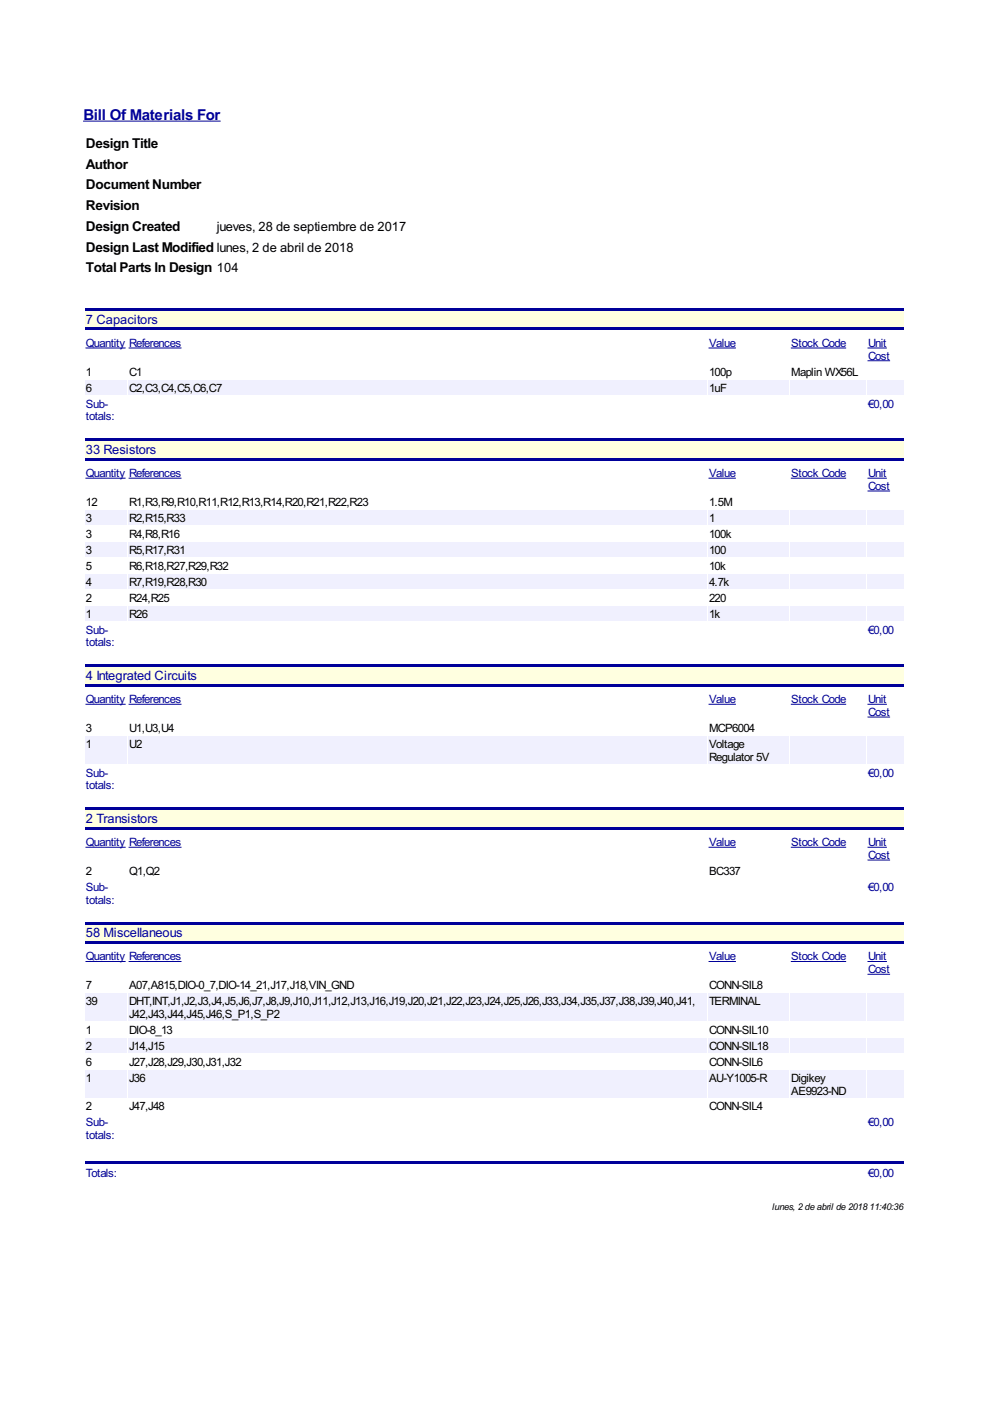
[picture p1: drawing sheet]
<svg xmlns="http://www.w3.org/2000/svg" width="210mm" height="297mm" viewBox="0 0 210 297" stroke-linecap="round" stroke-linejoin="round" font-family="sans-serif">
<defs><g id="words">
<text font-size="3.6" fill="#009" x="17.7" y="25.4">Bill Of Materials For</text>
<g font-size="3.2">
<text x="18.2" y="31.4">Design Title</text>
<text x="18.2" y="35.8">Author</text>
<text x="18.2" y="40.2">Document Number</text>
<text x="18.2" y="44.6">Revision</text>
<text x="18.2" y="49">Design Created</text>
<text x="18.2" y="53.4">Design Last Modified lunes, 2 de abril de 2018</text>
<text x="18.2" y="57.8">Total Parts In Design 104</text>
</g>
<text font-size="3" x="46" y="49">jueves, 28 de septiembre de 2017</text>
<g font-size="3" fill="#009">
<text x="18.2" y="68.6">7 Capacitors</text>
<text x="18.2" y="96.2">33 Resistors</text>
<text x="18.2" y="144.2">4 Integrated Circuits</text>
<text x="18.2" y="174.5">2 Transistors</text>
<text x="18.2" y="198.7">58 Miscellaneous</text>
</g>
<g font-size="2.7" fill="#009">
<text x="18.2" y="73.5">Quantity References</text>
<text x="150.3" y="73.5">Value</text>
<text x="167.8" y="73.5">Stock Code</text>
<text x="184" y="73.5">Unit</text>
<text x="184" y="76.2">Cost</text>
<text x="18.2" y="86.4">Sub-</text>
<text x="18.2" y="89.1">totals:</text>
<text x="184" y="86.4">€0,00</text>
<text x="18.2" y="101.1">Quantity References</text>
<text x="150.3" y="101.1">Value</text>
<text x="167.8" y="101.1">Stock Code</text>
<text x="184" y="101.1">Unit</text>
<text x="184" y="103.8">Cost</text>
<text x="18.2" y="134.3">Sub-</text>
<text x="18.2" y="137">totals:</text>
<text x="184" y="134.3">€0,00</text>
<text x="18.2" y="149.1">Quantity References</text>
<text x="150.3" y="149.1">Value</text>
<text x="167.8" y="149.1">Stock Code</text>
<text x="184" y="149.1">Unit</text>
<text x="184" y="151.8">Cost</text>
<text x="18.2" y="164.6">Sub-</text>
<text x="18.2" y="167.4">totals:</text>
<text x="184" y="164.6">€0,00</text>
<text x="18.2" y="179.4">Quantity References</text>
<text x="150.3" y="179.4">Value</text>
<text x="167.8" y="179.4">Stock Code</text>
<text x="184" y="179.4">Unit</text>
<text x="184" y="182.1">Cost</text>
<text x="18.2" y="188.9">Sub-</text>
<text x="18.2" y="191.6">totals:</text>
<text x="184" y="188.9">€0,00</text>
<text x="18.2" y="203.6">Quantity References</text>
<text x="150.3" y="203.6">Value</text>
<text x="167.8" y="203.6">Stock Code</text>
<text x="184" y="203.6">Unit</text>
<text x="184" y="206.3">Cost</text>
<text x="18.2" y="238.8">Sub-</text>
<text x="184" y="238.8">€0,00</text>
<text x="18.2" y="241.5">totals:</text>
<text x="18.2" y="249.5">Totals:</text>
<text x="184" y="249.5">€0,00</text>
</g>
<g font-size="2.7">
<text x="18.2" y="79.6">1</text>
<text x="18.2" y="83">6</text>
<text x="27.4" y="79.6">C1</text>
<text x="27.4" y="83">C2,C3,C4,C5,C6,C7</text>
<text x="150.3" y="79.6">100p</text>
<text x="150.3" y="83">1uF</text>
<text x="167.8" y="79.6">Maplin WX56L</text>
<text x="18.2" y="107.2">12</text>
<text x="27.4" y="107.2">R1,R3,R9,R10,R11,R12,R13,R14,R20,R21,R22,R23</text>
<text x="150.3" y="107.2">1.5M</text>
<text x="18.2" y="110.6">3</text>
<text x="27.4" y="110.6">R2,R15,R33</text>
<text x="150.3" y="110.6">1</text>
<text x="18.2" y="114">3</text>
<text x="18.2" y="117.4">3</text>
<text x="27.4" y="114">R4,R8,R16</text>
<text x="27.4" y="117.4">R5,R17,R31</text>
<text x="150.3" y="114">100k</text>
<text x="150.3" y="117.4">100</text>
<text x="18.2" y="120.8">5</text>
<text x="18.2" y="124.2">4</text>
<text x="27.4" y="120.8">R6,R18,R27,R29,R32</text>
<text x="27.4" y="124.2">R7,R19,R28,R30</text>
<text x="150.3" y="120.8">10k</text>
<text x="150.3" y="124.2">4.7k</text>
<text x="18.2" y="127.6">2</text>
<text x="18.2" y="130.9">1</text>
<text x="27.4" y="127.6">R24,R25</text>
<text x="27.4" y="130.9">R26</text>
<text x="150.3" y="127.6">220</text>
<text x="150.3" y="130.9">1k</text>
<text x="18.2" y="155.2">3</text>
<text x="27.4" y="155.2">U1,U3,U4</text>
<text x="150.3" y="155.2">MCP6004</text>
<text x="18.2" y="158.5">1</text>
<text x="27.4" y="158.5">U2</text>
<text x="150.3" y="158.5">Voltage</text>
<text x="150.3" y="161.3">Regulator 5V</text>
<text x="18.2" y="185.5">2</text>
<text x="27.4" y="185.5">Q1,Q2</text>
<text x="150.3" y="185.5">BC337</text>
<text x="18.2" y="209.7">7</text>
<text x="27.4" y="209.7">A07,A815,DIO-0_7,DIO-14_21,J17,J18,VIN_GND</text>
<text x="150.3" y="209.7">CONN-SIL8</text>
<text x="18.2" y="213.1">39</text>
<text x="27.4" y="213.1">DHT,INT,J1,J2,J3,J4,J5,J6,J7,J8,J9,J10,J11,J12,J13,J16,J19,J20,J21,J22,J23,J24,J25,J26,J33,J34,J35,J37,J38,J39,J40,J41,</text>
<text x="27.4" y="215.8">J42,J43,J44,J45,J46,S_P1,S_P2</text>
<text x="150.3" y="213.1">TERMINAL</text>
<text x="18.2" y="219.2">1</text>
<text x="27.4" y="219.2">DIO-8_13</text>
<text x="150.3" y="219.2">CONN-SIL10</text>
<text x="18.2" y="222.6">2</text>
<text x="18.2" y="226">6</text>
<text x="27.4" y="222.6">J14,J15</text>
<text x="27.4" y="226">J27,J28,J29,J30,J31,J32</text>
<text x="150.3" y="222.6">CONN-SIL18</text>
<text x="150.3" y="226">CONN-SIL6</text>
<text x="18.2" y="229.3">1</text>
<text x="27.4" y="229.3">J36</text>
<text x="150.3" y="229.3">AU-Y1005-R</text>
<text x="167.8" y="229.3">Digikey</text>
<text x="167.8" y="232.1">AE9923-ND</text>
<text x="18.2" y="235.4">2</text>
<text x="27.4" y="235.4">J47,J48</text>
<text x="150.3" y="235.4">CONN-SIL4</text>
</g>
<g font-size="2.2">
<text x="163.7" y="256.4">lunes, 2 de abril de 2018</text>
<text x="184.4" y="256.4">11:40:36</text>
</g>
</g></defs>
<path d="M18.1 65.4h173.6v4.6h-173.6z" fill="#ffffe0"/>
<g fill="#009">
<path d="M18.1 65.4h173.6v.5h-173.6z"/>
<path d="M18.1 69.5h173.6v.5h-173.6z"/>
</g>
<g fill="#f0f0fe">
<path d="M18.1 80.6h8.8v3.1h-8.8z"/>
<path d="M27.2 80.6h122.6v3.1h-122.6z"/>
<path d="M150.2 80.6h17.1v3.1h-17.1z"/>
<path d="M167.6 80.6h15.9v3.1h-15.9z"/>
<path d="M183.9 80.6h7.8v3.1h-7.8z"/>
</g>
<path d="M18.1 93h173.6v4.6h-173.6z" fill="#ffffe0"/>
<g fill="#009">
<path d="M18.1 93h173.6v.5h-173.6z"/>
<path d="M18.1 97.1h173.6v.5h-173.6z"/>
</g>
<g fill="#f0f0fe">
<path d="M18.1 108.2h8.8v3.1h-8.8z"/>
<path d="M27.2 108.2h122.6v3.1h-122.6z"/>
<path d="M150.2 108.2h17.1v3.1h-17.1z"/>
<path d="M167.6 108.2h15.9v3.1h-15.9z"/>
<path d="M183.9 108.2h7.8v3.1h-7.8z"/>
<path d="M18.1 115h8.8v3.1h-8.8z"/>
<path d="M27.2 115h122.6v3.1h-122.6z"/>
<path d="M150.2 115h17.1v3.1h-17.1z"/>
<path d="M167.6 115h15.9v3.1h-15.9z"/>
<path d="M183.9 115h7.8v3.1h-7.8z"/>
<path d="M18.1 121.8h8.8v3h-8.8z"/>
<path d="M27.2 121.8h122.6v3h-122.6z"/>
<path d="M150.2 121.8h17.1v3h-17.1z"/>
<path d="M167.6 121.8h15.9v3h-15.9z"/>
<path d="M183.9 121.8h7.8v3h-7.8z"/>
<path d="M18.1 128.6h8.8v3h-8.8z"/>
<path d="M27.2 128.6h122.6v3h-122.6z"/>
<path d="M150.2 128.6h17.1v3h-17.1z"/>
<path d="M167.6 128.6h15.9v3h-15.9z"/>
<path d="M183.9 128.6h7.8v3h-7.8z"/>
</g>
<path d="M18.1 140.9h173.6v4.6h-173.6z" fill="#ffffe0"/>
<g fill="#009">
<path d="M18.1 140.9h173.6v.5h-173.6z"/>
<path d="M18.1 145h173.6v.5h-173.6z"/>
</g>
<g fill="#f0f0fe">
<path d="M18.1 156.2h8.8v5.7h-8.8z"/>
<path d="M27.2 156.2h122.6v5.7h-122.6z"/>
<path d="M150.2 156.2h17.1v5.7h-17.1z"/>
<path d="M167.6 156.2h15.9v5.7h-15.9z"/>
<path d="M183.9 156.2h7.8v5.7h-7.8z"/>
</g>
<path d="M18.1 171.3h173.6v4.5h-173.6z" fill="#ffffe0"/>
<g fill="#009">
<path d="M18.1 171.3h173.6v.5h-173.6z"/>
<path d="M18.1 175.3h173.6v.5h-173.6z"/>
</g>
<path d="M18.1 195.5h173.6v4.5h-173.6z" fill="#ffffe0"/>
<g fill="#009">
<path d="M18.1 195.5h173.6v.5h-173.6z"/>
<path d="M18.1 199.5h173.6v.5h-173.6z"/>
</g>
<g fill="#f0f0fe">
<path d="M18.1 210.7h8.8v5.8h-8.8z"/>
<path d="M27.2 210.7h122.6v5.8h-122.6z"/>
<path d="M150.2 210.7h17.1v5.8h-17.1z"/>
<path d="M167.6 210.7h15.9v5.8h-15.9z"/>
<path d="M183.9 210.7h7.8v5.8h-7.8z"/>
<path d="M18.1 220.2h8.8v3h-8.8z"/>
<path d="M27.2 220.2h122.6v3h-122.6z"/>
<path d="M150.2 220.2h17.1v3h-17.1z"/>
<path d="M167.6 220.2h15.9v3h-15.9z"/>
<path d="M183.9 220.2h7.8v3h-7.8z"/>
<path d="M18.1 227h8.8v5.7h-8.8z"/>
<path d="M27.2 227h122.6v5.7h-122.6z"/>
<path d="M150.2 227h17.1v5.7h-17.1z"/>
<path d="M167.6 227h15.9v5.7h-15.9z"/>
<path d="M183.9 227h7.8v5.7h-7.8z"/>
</g>
<path d="M18.1 246.3h173.6v.5h-173.6z" fill="#009"/>
<g fill="none" stroke="#009" stroke-width=".21">
<path d="M17.7 25.7h29M18.2 73.8h8.3M27.4 73.8h11M150.3 73.8h5.6M167.8 73.8h11.5M184 73.8h3.9M184 76.5h4.6M18.2 101.4h8.3M27.4 101.4h11M150.3 101.4h5.6M167.8 101.4h11.5M184 101.4h3.9"/>
<path d="M184 104.1h4.6M18.2 149.3h8.3M27.4 149.3h11M150.3 149.3h5.6M167.8 149.3h11.5M184 149.3h3.9M184 152h4.6M18.2 179.6h8.3M27.4 179.6h11M150.3 179.6h5.6M167.8 179.6h11.5M184 179.6h3.9"/>
<path d="M184 182.3h4.6M18.2 203.9h8.3M27.4 203.9h11M150.3 203.9h5.6M167.8 203.9h11.5M184 203.9h3.9M184 206.6h4.6"/>
</g>
<use href="#words"/>
</svg>
